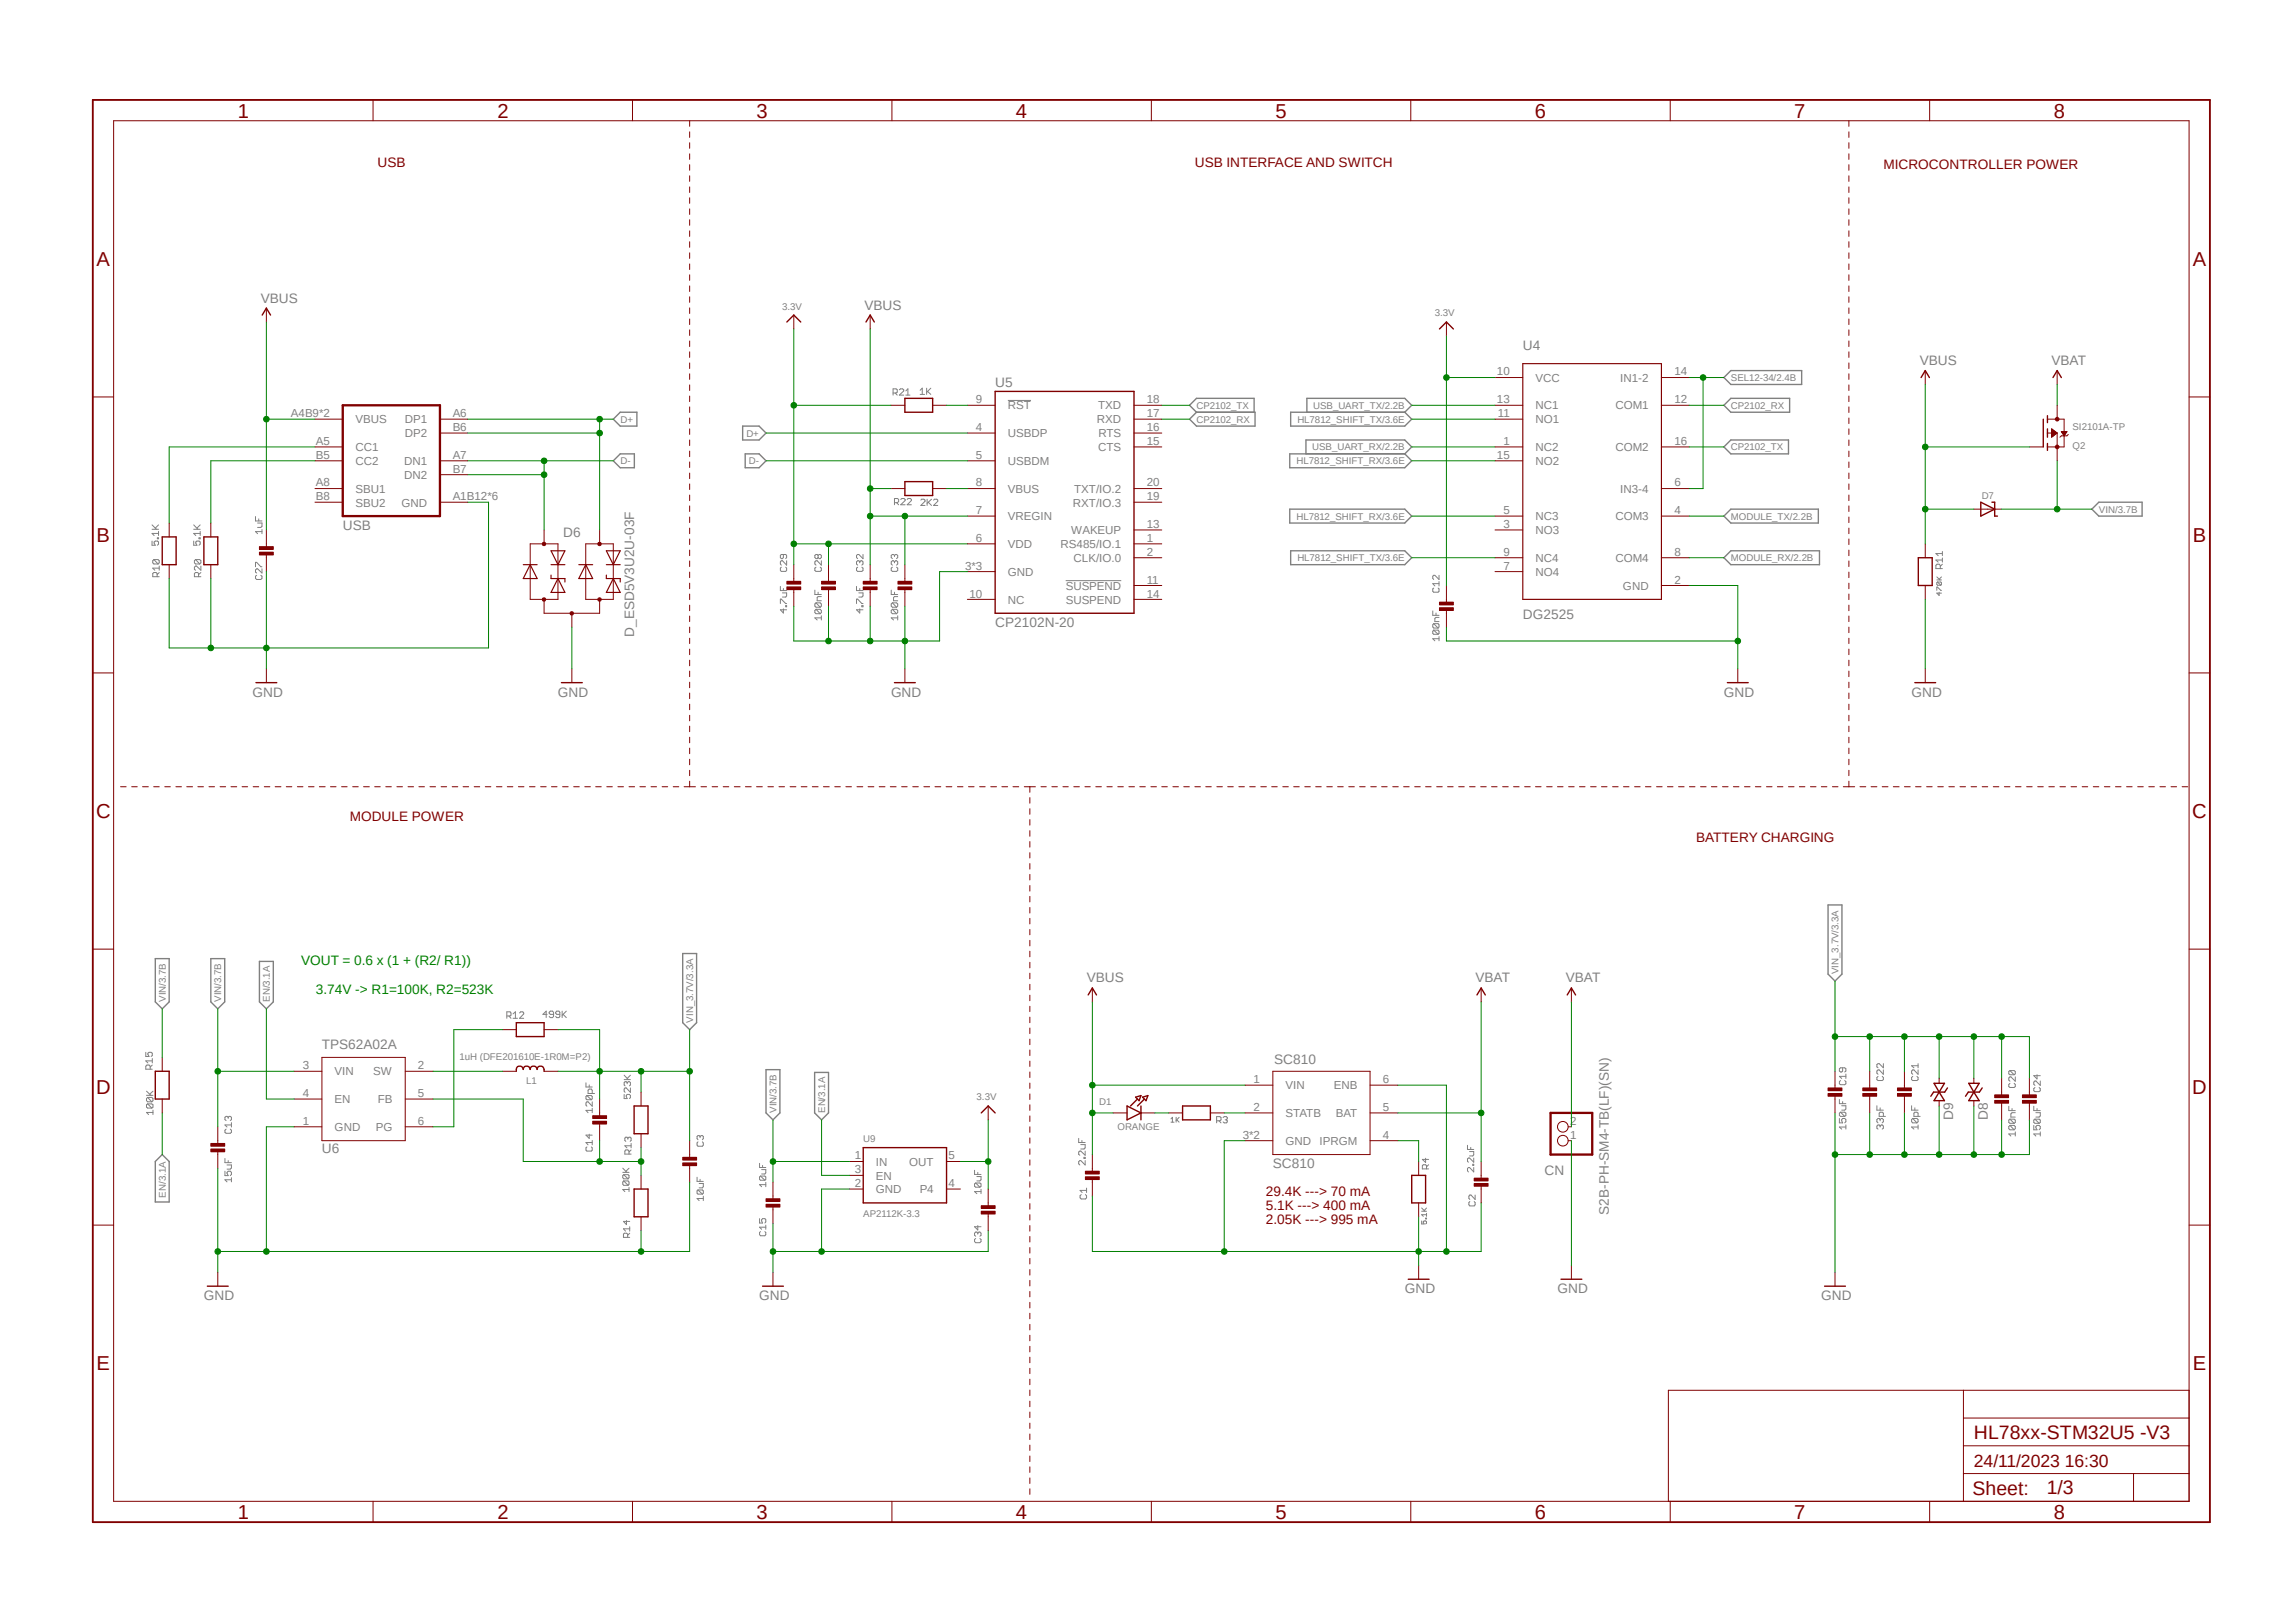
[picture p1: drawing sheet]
<svg xmlns="http://www.w3.org/2000/svg" width="420mm" height="297mm" viewBox="0 0 420 297" stroke-linecap="round" stroke-linejoin="round" font-family="sans-serif">
<defs><g id="words">
<g font-size="3.7" fill="#800000">
<text x="43.5" y="21.5">1</text>
<text x="91" y="21.5">2</text>
<text x="138.4" y="21.5">3</text>
<text x="185.8" y="21.5">4</text>
<text x="233.3" y="21.5">5</text>
<text x="280.8" y="21.5">6</text>
<text x="328.2" y="21.5">7</text>
<text x="375.7" y="21.5">8</text>
<text x="17.7" y="48.7">A</text>
<text x="401.1" y="48.7">A</text>
<text x="17.7" y="99.2">B</text>
<text x="401.1" y="99.2">B</text>
<text x="17.6" y="149.7">C</text>
<text x="401" y="149.7">C</text>
<text x="17.6" y="200.3">D</text>
<text x="401" y="200.3">D</text>
<text x="17.7" y="250.8">E</text>
<text x="401.1" y="250.8">E</text>
<text x="43.5" y="278">1</text>
<text x="91" y="278">2</text>
<text x="138.4" y="278">3</text>
<text x="185.8" y="278">4</text>
<text x="233.3" y="278">5</text>
<text x="280.8" y="278">6</text>
<text x="328.2" y="278">7</text>
<text x="375.7" y="278">8</text>
</g>
<g font-size="3.6" fill="#800000">
<text x="361.1" y="263.3">HL78xx-STM32U5 -V3</text>
<text x="360.8" y="273.6">Sheet:</text>
<text x="374.4" y="273.5">1/3</text>
</g>
<text font-size="3.2" fill="#800000" x="361.1" y="268.4">24/11/2023 16:30</text>
<g font-size="2.5" fill="#800000">
<text x="69" y="30.6">USB</text>
<text x="218.6" y="30.6">USB INTERFACE AND SWITCH</text>
<text x="344.6" y="31">MICROCONTROLLER POWER</text>
<text x="64" y="150.3">MODULE POWER</text>
<text x="310.3" y="154.1">BATTERY CHARGING</text>
<text x="231.6" y="221.4">5.1K ---&gt; 400 mA</text>
<text x="231.6" y="218.9">29.4K ---&gt; 70 mA</text>
<text x="231.6" y="223.9">2.05K ---&gt; 995 mA</text>
</g>
<g font-size="2.5" fill="#808080">
<text x="47.7" y="55.4">VBUS</text>
<text x="158.2" y="56.6">VBUS</text>
<text x="278.6" y="64">U4</text>
<text x="182" y="70.9">U5</text>
<text x="351.2" y="66.8">VBUS</text>
<text x="375.3" y="66.8">VBAT</text>
<text x="62.7" y="97">USB</text>
<text x="103" y="98.3">D6</text>
<text x="278.6" y="113.2">DG2525</text>
<text x="116" y="116.6" transform="rotate(-90 116 116.6)">D_ESD5V3U2U-03F</text>
<text x="182" y="114.8">CP2102N-20</text>
<text x="46.2" y="127.5">GND</text>
<text x="102.1" y="127.5">GND</text>
<text x="163" y="127.5">GND</text>
<text x="315.3" y="127.5">GND</text>
<text x="349.6" y="127.5">GND</text>
<text x="198.8" y="179.8">VBUS</text>
<text x="269.9" y="179.8">VBAT</text>
<text x="286.4" y="179.8">VBAT</text>
<text x="58.9" y="192">TPS62A02A</text>
<text x="233.1" y="194.8">SC810</text>
<text x="357.3" y="204.9" transform="rotate(-90 357.3 204.9)">D9</text>
<text x="363.6" y="204.9" transform="rotate(-90 363.6 204.9)">D8</text>
<text x="58.9" y="211">U6</text>
<text x="232.8" y="213.8">SC810</text>
<text x="282.5" y="215">CN</text>
<text x="294.3" y="222.3" transform="rotate(-90 294.3 222.3)">S2B-PH-SM4-TB(LF)(SN)</text>
<text x="37.3" y="237.9">GND</text>
<text x="138.9" y="237.9">GND</text>
<text x="257" y="236.6">GND</text>
<text x="284.9" y="236.6">GND</text>
<text x="333.1" y="237.9">GND</text>
</g>
<g font-size="2.5" fill="#008000">
<text x="55.1" y="176.6">VOUT = 0.6 x (1 + (R2/ R1))</text>
<text x="57.8" y="182">3.74V -&gt; R1=100K, R2=523K</text>
</g>
<g font-size="2.1" fill="#808080">
<text x="273.8" y="68.7">10</text>
<text x="280.9" y="69.8">VCC</text>
<text x="296.4" y="69.8">IN1-2</text>
<text x="306.3" y="68.7">14</text>
<text x="53.2" y="76.3">A4B9*2</text>
<text x="65" y="77.5">VBUS</text>
<text x="74" y="77.5">DP1</text>
<text x="82.8" y="76.3">A6</text>
<text x="178.5" y="73.8">9</text>
<text x="184.4" y="74.9">RST</text>
<text x="200.7" y="77.5">RXD</text>
<text x="200.9" y="74.9">TXD</text>
<text x="209.8" y="76.3">17</text>
<text x="209.8" y="73.8">18</text>
<text x="273.8" y="73.8">13</text>
<text x="274" y="76.3">11</text>
<text x="280.9" y="74.9">NC1</text>
<text x="280.9" y="77.5">NO1</text>
<text x="295.5" y="74.9">COM1</text>
<text x="306.3" y="73.8">12</text>
<text x="57.8" y="83.9">B5</text>
<text x="57.8" y="81.4">A5</text>
<text x="65" y="82.5">CC1</text>
<text x="74" y="80">DP2</text>
<text x="82.8" y="78.9">B6</text>
<text x="82.8" y="83.9">A7</text>
<text x="178.5" y="83.9">5</text>
<text x="178.5" y="78.9">4</text>
<text x="184.4" y="80">USBDP</text>
<text x="200.9" y="82.5">CTS</text>
<text x="200.9" y="80">RTS</text>
<text x="209.8" y="81.4">15</text>
<text x="209.8" y="78.9">16</text>
<text x="273.8" y="83.9">15</text>
<text x="275" y="81.4">1</text>
<text x="280.9" y="82.5">NC2</text>
<text x="295.5" y="82.5">COM2</text>
<text x="306.3" y="81.4">16</text>
<text x="57.8" y="89">A8</text>
<text x="65" y="85.1">CC2</text>
<text x="73.9" y="87.6">DN2</text>
<text x="73.9" y="85.1">DN1</text>
<text x="82.8" y="86.5">B7</text>
<text x="178.5" y="89">8</text>
<text x="184.4" y="85.1">USBDM</text>
<text x="209.8" y="89">20</text>
<text x="280.9" y="85.1">NO2</text>
<text x="306.3" y="89">6</text>
<text x="57.8" y="91.6">B8</text>
<text x="65" y="92.7">SBU2</text>
<text x="65" y="90.2">SBU1</text>
<text x="73.4" y="92.7">GND</text>
<text x="82.8" y="91.6">A1B12*6</text>
<text x="178.5" y="94.1">7</text>
<text x="184.4" y="90.2">VBUS</text>
<text x="184.4" y="95.2">VREGIN</text>
<text x="196.3" y="92.7">RXT/IO.3</text>
<text x="196.5" y="90.2">TXT/IO.2</text>
<text x="209.8" y="91.6">19</text>
<text x="275" y="94.1">5</text>
<text x="280.9" y="95.2">NC3</text>
<text x="295.5" y="95.2">COM3</text>
<text x="296.4" y="90.2">IN3-4</text>
<text x="306.3" y="94.1">4</text>
<text x="178.5" y="99.2">6</text>
<text x="184.4" y="100.3">VDD</text>
<text x="194" y="100.3">RS485/IO.1</text>
<text x="196" y="97.7">WAKEUP</text>
<text x="209.8" y="99.2">1</text>
<text x="209.8" y="101.7">2</text>
<text x="209.8" y="96.6">13</text>
<text x="275" y="101.7">9</text>
<text x="275" y="96.6">3</text>
<text x="280.9" y="97.7">NO3</text>
<text x="306.3" y="101.7">8</text>
<text x="176.5" y="104.3">3*3</text>
<text x="184.4" y="105.4">GND</text>
<text x="194.9" y="107.9">SUSPEND</text>
<text x="196.4" y="102.8">CLK/IO.0</text>
<text x="209.8" y="106.8">11</text>
<text x="275" y="104.3">7</text>
<text x="280.9" y="102.8">NC4</text>
<text x="280.9" y="105.4">NO4</text>
<text x="295.5" y="102.8">COM4</text>
<text x="296.9" y="107.9">GND</text>
<text x="306.3" y="106.8">2</text>
<text x="177.3" y="109.3">10</text>
<text x="184.4" y="110.4">NC</text>
<text x="194.9" y="110.4">SUSPEND</text>
<text x="209.8" y="109.3">14</text>
<text x="55.4" y="195.7">3</text>
<text x="61.2" y="196.8">VIN</text>
<text x="68.3" y="196.8">SW</text>
<text x="76.5" y="195.7">2</text>
<text x="55.4" y="200.7">4</text>
<text x="61.2" y="201.9">EN</text>
<text x="69.1" y="201.9">FB</text>
<text x="76.5" y="200.7">5</text>
<text x="229.3" y="203.3">2</text>
<text x="229.3" y="198.2">1</text>
<text x="235.2" y="199.3">VIN</text>
<text x="244" y="199.3">ENB</text>
<text x="252.9" y="203.3">5</text>
<text x="252.9" y="198.2">6</text>
<text x="55.4" y="205.8">1</text>
<text x="61.2" y="207">GND</text>
<text x="68.7" y="207">PG</text>
<text x="76.5" y="205.8">6</text>
<text x="227.3" y="208.4">3*2</text>
<text x="235.2" y="209.5">GND</text>
<text x="235.2" y="204.4">STATB</text>
<text x="241.4" y="209.5">IPRGM</text>
<text x="244.3" y="204.4">BAT</text>
<text x="252.9" y="208.4">4</text>
<text x="287.2" y="208.4">1</text>
<text x="287.2" y="205.8">2</text>
<text x="156.4" y="212.2">1</text>
<text x="156.4" y="214.7">3</text>
<text x="160.2" y="213.3">IN</text>
<text x="160.2" y="215.9">EN</text>
<text x="166.3" y="213.3">OUT</text>
<text x="173.5" y="212.2">5</text>
<text x="156.4" y="217.3">2</text>
<text x="160.2" y="218.4">GND</text>
<text x="168.2" y="218.4">P4</text>
<text x="173.5" y="217.3">4</text>
</g>
<g font-size="1.8" fill="#808080">
<text x="143.1" y="56.6">3.3V</text>
<text x="262.5" y="57.9">3.3V</text>
<text x="316.6" y="69.7">SEL12-34/2.4B</text>
<text x="113.5" y="77.3">D+</text>
<text x="218.9" y="74.8">CP2102_TX</text>
<text x="218.9" y="77.3">CP2102_RX</text>
<text x="237.3" y="77.3">HL7812_SHIFT_TX/3.6E</text>
<text x="240.2" y="74.8">USB_UART_TX/2.2B</text>
<text x="316.6" y="74.8">CP2102_RX</text>
<text x="136.5" y="79.9">D+</text>
<text x="240" y="82.4">USB_UART_RX/2.2B</text>
<text x="316.6" y="82.4">CP2102_TX</text>
<text x="379.1" y="78.6">SI2101A-TP</text>
<text x="379.1" y="82.2">Q2</text>
<text x="113.5" y="85">D-</text>
<text x="137" y="85">D-</text>
<text x="237.2" y="85">HL7812_SHIFT_RX/3.6E</text>
<text x="237.2" y="95.1">HL7812_SHIFT_RX/3.6E</text>
<text x="316.6" y="95.1">MODULE_TX/2.2B</text>
<text x="362.5" y="91.3">D7</text>
<text x="383.9" y="93.9">VIN/3.7B</text>
<text x="237.3" y="102.7">HL7812_SHIFT_TX/3.6E</text>
<text x="316.6" y="102.7">MODULE_RX/2.2B</text>
<text x="336.3" y="178.3" transform="rotate(-90 336.3 178.3)">VIN_3.7V/3.3A</text>
<text x="30.3" y="183.3" transform="rotate(-90 30.3 183.3)">VIN/3.7B</text>
<text x="40.5" y="183.3" transform="rotate(-90 40.5 183.3)">VIN/3.7B</text>
<text x="49.4" y="183.3" transform="rotate(-90 49.4 183.3)">EN/3.1A</text>
<text x="126.8" y="187.2" transform="rotate(-90 126.8 187.2)">VIN_3.7V/3.3A</text>
<text x="84" y="194">1uH (DFE201610E-1R0M=P2)</text>
<text x="96.2" y="198.3">L1</text>
<text x="142" y="203.7" transform="rotate(-90 142 203.7)">VIN/3.7B</text>
<text x="150.9" y="203.7" transform="rotate(-90 150.9 203.7)">EN/3.1A</text>
<text x="178.6" y="201.4">3.3V</text>
<text x="201.1" y="202.3">D1</text>
<text x="157.9" y="209">U9</text>
<text x="204.4" y="206.7">ORANGE</text>
<text x="30.3" y="219.2" transform="rotate(-90 30.3 219.2)">EN/3.1A</text>
<text x="157.9" y="222.7">AP2112K-3.3</text>
</g>
</g></defs>
<path d="M16.5 17.9l388.1 261.2M404.6 17.9l-388.1 261.2" fill="none" stroke="#fff" stroke-width=".18"/>
<g fill="none" stroke="#808080" stroke-width=".18">
<path d="M163.4 71.9h.5l.2-.1v-.5l-.2-.1h-.5v1.1M163.7 71.9l.4 .4M164.5 71.3l.2-.1h.4l.2 .1v.2l-.8 .8h.8M165.7 72.3h.8M165.7 71.5l.4-.3v1.1M168.3 71.4l.4-.4v1.2M168.3 72.2h.8M169.5 71v1.2M169.7 71.6l.6 .6M170.3 71l-.8 .8M184.4 73.3h4.2M27.8 99v.8h.6l-.2-.6 .2-.2h.4l.2 .2v.4l-.2 .2"/>
<path d="M27.8 96.9h1.2M27.8 96.1l.8 .8M28.8 98.4h.2v.2h-.2zM29 97.2v.8M29 97.6h-1.2l.4 .4M29 96.1l-.6 .5M35.4 99v.8h.6l-.2-.4v-.2l.2-.2h.4l.2 .2v.4l-.2 .2M35.4 96.9h1.2M35.4 96.1l.8 .8M36.4 98.4h.2v.2h-.2zM36.6 97.6h-1.2l.4 .4M36.6 97.2v.8"/>
<path d="M36.6 96.1l-.6 .5M46.7 94.5v.8h1.2M47.1 95.7h.8v.6l-.2 .2h-.6M47.3 95v.3M47.9 97.3h-1.2l.4 .4M47.9 96.9v.8M163.6 92h.6l.2-.2v-.4l-.2-.2h-.6v1.2M164 92l.4 .4M164.8 91.4l.2-.2h.4l.2 .2v.2l-.8 .8h.8M165.9 91.4l.2-.2h.4l.2 .2v.2l-.8 .8h.8M168.4 91.5l.2-.1h.4l.2 .1v.2l-.8 .8h.8M169.6 91.4v1.1"/>
<path d="M169.8 91.9l.6 .6M170.4 91.4l-.8 .7M170.8 91.5l.1-.1h.5l.1 .1v.2l-.7 .8h.7M28.2 102.4l-.3 .2v.4l.3 .2h.7M28.2 102.4h.7l.2 .2v.4l-.2 .2M28.2 102.4l.7 .8M28.7 105.5v-.6l-.2-.1h-.3l-.3 .1v.6h1.2M29.1 104.8l-.4 .4M29.1 104h-1.2l.4 .4M29.1 103.6v.8M35.8 102.4l-.2 .2v.4l.2 .2h.7M35.8 102.4h.7l.2 .2v.4l-.2 .2"/>
<path d="M35.8 102.4l.7 .8M36.3 105.5v-.6l-.1-.1h-.4l-.2 .1v.6h1.1M36.7 103.6v.8l-.8-.8-.3 .2v.4l.2 .2M36.7 104.8l-.4 .4M46.7 103.7v-.8h.2l.8 .8h.2M46.9 105.3l-.2 .2v.3l.2 .2h.8l.2-.2v-.3l-.2-.2M47.9 104.1v.8l-.8-.8-.4 .2v.4l.2 .2M142.7 107.3v.8h1.2M142.7 110.4v-.8h.2l.8 .8h.2M142.9 103.8l-.2 .2v.4l.2 .2h.8l.2-.2v-.4l-.2-.2M143.1 108.5h.8v.6l-.2 .2h-.6M143.3 111.4v.8l-.6-.6h1.2"/>
<path d="M143.3 101.5v.5l-.2 .2h-.2l-.2-.2v-.4l.2-.1h.8l.2 .1v.4l-.2 .2M143.3 107.7v.4M143.7 110.8h.2v.2h-.2zM143.9 102.6v.8l-.8-.8h-.2l-.2 .2v.4l.2 .2M149.1 108v.8h1.1M149.3 103.8l-.2 .2v.4l.2 .2h.7l.2-.2v-.4l-.2-.2M149.3 110.3h.7l.2 .2v.4l-.2 .2M149.3 111.5h.7l.2 .2v.4l-.2 .2M149.3 111.5l-.2 .2v.4l.2 .2h.7M149.3 110.3l-.2 .2v.4l.2 .2h.7M149.3 111.5l.7 .8M149.3 110.3l.7 .8"/>
<path d="M149.6 101.6l.3-.1 .3 .1v.4l-.2 .2-.4-.2M149.6 101.6l-.1-.1-.4 .1v.4l.2 .2h.2l.1-.2M149.6 101.6v.4M149.6 108.4v.4M150.2 113.1h-1.1l.4 .4M150.2 102.6v.8l-.7-.8h-.2l-.2 .2v.4l.2 .2M150.2 112.7v.8M150.2 109.2h-.6l-.1 .1v.6h.7M156.7 110.4v-.8h.2l.7 .8h.3M156.7 107.3v.8h1.2M156.9 103.8l-.2 .2v.4l.2 .2h.7l.3-.2v-.4l-.3-.2M157.1 108.5h.8v.6l-.3 .2h-.5"/>
<path d="M157.3 111.4v.8l-.6-.6h1.2M157.3 102.8v.2M157.3 107.7v.4M157.3 102.8l.2-.2 .4 .2v.4l-.3 .2M157.3 102.8l-.2-.2h-.2l-.2 .2v.4l.2 .2M157.6 110.8h.3v.2h-.3zM157.9 101.5v.7l-.8-.7-.4 .1v.4l.2 .2M163 108v.8h1.2M163.2 111.5l-.2 .2v.4l.2 .2h.8M163.2 111.5h.8l.2 .2v.4l-.2 .2M163.2 110.3l-.2 .2v.4l.2 .2h.8M163.2 110.3h.8l.2 .2v.4l-.2 .2"/>
<path d="M163.2 103.8l-.2 .2v.4l.2 .2h.8l.2-.2v-.4l-.2-.2M163.2 111.5l.8 .8M163.2 110.3l.8 .8M163.6 101.6l.2-.1 .4 .1v.4l-.2 .2M163.6 102.8l.2-.2 .4 .2v.4l-.2 .2M163.6 101.6l-.2-.1-.4 .1v.4l.2 .2M163.6 102.8l-.2-.2h-.2l-.2 .2v.4l.2 .2M163.6 101.6v.3M163.6 102.8v.2M163.6 108.4v.4M164.2 113.1h-1.2l.4 .4M164.2 109.2h-.6l-.2 .1v.6h.8"/>
<path d="M164.2 112.7v.8M194.9 106.3h10.2M262.1 111.8v.8h1.1M262.3 107.6l-.2 .2v.4l.2 .2h.8l.1-.2v-.4l-.1-.2M262.3 114.1h.8l.1 .2v.4l-.1 .2M262.3 115.3h.8l.1 .2v.4l-.1 .2M262.3 115.3l-.2 .2v.4l.2 .2h.8M262.3 114.1l-.2 .2v.4l.2 .2h.8M262.3 115.3l.8 .8M262.3 114.1l.8 .8M262.7 112.2v.4M263.2 116.9h-1.1l.4 .4"/>
<path d="M263.2 105.3v.7l-.7-.7-.4 .2v.3l.2 .2M263.2 106.4v.8M263.2 116.5v.8M263.2 113h-.5l-.2 .2v.5h.7M263.2 106.8h-1.1l.4 .4M354.3 108v-.6l.8 .6M354.3 106.1h.8M354.3 105.6l.6 .5M354.4 106.5l-.1 .1 .1 .5h.6M354.4 106.5h.6l.1 .1-.1 .5M354.4 106.5l.6 .6M354.7 108.4v.6l-.4-.5h.8"/>
<path d="M354.9 104.1v-.6l-.2-.2h-.4l-.2 .2v.6h1.2M355.1 105.6l-.4 .4M355.3 103.3l-.4 .3M355.3 102.5h-1.2l.4 .4M355.3 100.9v.8M355.3 102.1v.8M355.3 101.3h-1.2l.4 .4M26.7 192.6v.7h.6l-.2-.3v-.3l.2-.1h.3l.3 .1v.5l-.3 .1M26.8 199.7l.8 .7M27.5 195.7v-.6l-.2-.2h-.4l-.2 .2v.6h1.2M27.9 194.9l-.4 .4M27.9 194.1h-1.2l.4 .4"/>
<path d="M27.9 193.7v.8M28 199.7l-.6 .5M92.7 185.9h.6l.2-.1v-.4l-.2-.2h-.6v1.2M93.1 185.9l.4 .5M93.9 185.5l.4-.3v1.2M93.9 186.4h.8M95 185.4l.2-.2h.4l.2 .2v.1l-.8 .9h.8M100.1 185.6h-.8l.6-.6v1.2M101.3 185.6h-.6l-.2-.2 .2-.4h.3l.3 .3v.7l-.3 .2h-.3l-.2-.2M102.4 185.6h-.5l-.3-.2 .3-.4h.3l.2 .3v.7l-.2 .2h-.3l-.3-.2M102.8 185v1.2M103 185.6l.6 .6"/>
<path d="M103.6 185l-.8 .8M107.2 198.2v.7h1.1M107.8 198.5v.4M114.2 197.6h1.1M114.2 196.8l.7 .8M114.7 198.1l-.1-.1-.4 .1v.4l.1 .2M114.7 198.1l.2-.1 .4 .1v.4l-.2 .2M114.7 198.1v.2M115.3 199.1v.8l-.7-.8h-.3l-.1 .2v.4l.1 .2M115.3 196.8l-.6 .6M336.7 197.7l-.2 .3v.3l.2 .2h.7l.3-.2v-.3l-.3-.3M337.1 195.4v.6l-.2 .2-.4-.2v-.4l.2-.2h.7l.3 .2v.4l-.3 .2"/>
<path d="M337.7 196.6v.8M337.7 197h-1.2l.4 .4M343.5 197l-.2 .2v.4l.2 .1h.8l.2-.1v-.4l-.2-.2M344.5 194.6v.8l-.8-.8-.4 .2v.4l.2 .2M344.5 195.8v.8l-.8-.8h-.2l-.2 .2v.4l.2 .2M349.9 197l-.2 .2v.4l.2 .1h.7l.3-.1v-.4l-.3-.2M350.9 194.6v.8M350.9 195.8v.8l-.8-.8h-.2l-.2 .2v.4l.2 .2M350.9 195h-1.2l.4 .4M367.7 195.9h.7l.2 .2v.4l-.2 .2M367.7 198.2l-.2 .3v.3l.2 .2h.7l.2-.2v-.3l-.2-.3M367.7 195.9l-.2 .2v.4l.2 .2h.7"/>
<path d="M367.7 195.9l.7 .8M368.6 197.1v.8l-.8-.8-.3 .2v.4l.2 .2M372.2 199l-.2 .2v.4l.2 .2h.8l.2-.2v-.4l-.2-.2M372.6 196.7v.7l-.6-.6h1.2M373.2 197.8v.8l-.8-.8-.4 .2v.4l.2 .2M26.8 200.4h1.2M27 200.8l-.2 .2v.4l.2 .2h.8M27 200.8h.8l.2 .2v.4l-.2 .2M27 202h.8l.2 .2v.4l-.2 .2M27 202l-.2 .2v.4l.2 .2h.8M27 202l.8 .8M27 200.8l.8 .8"/>
<path d="M28 203.6h-1.2l.4 .4M28 203.2v.8M41.1 214.3v.8h.6l-.2-.4 .2-.4h.4l.2 .2v.4l-.2 .2M41.1 212v.8h1.2M41.4 206.6l-.3 .2v.4l.3 .2h.7l.2-.2v-.4l-.2-.2M41.5 213.2h.8v.5l-.2 .3h-.6M41.7 204.5l.2-.2 .4 .2v.4l-.2 .2M41.7 204.5l-.2-.2-.4 .2v.4l.3 .2M41.7 204.5v.2M41.7 212.4v.4M42.3 215.9h-1.2l.4 .4M42.3 205.4v.8"/>
<path d="M42.3 215.5v.8M42.3 205.9h-1.2l.4 .3M107.4 209.9l-.2 .2v.4l.2 .2h.8l.1-.2v-.4l-.1-.2M107.4 200.5h.8l.1 .2v.4l-.1 .2M107.4 200.5l-.2 .2v.4l.2 .2h.8M107.4 200.5l.8 .8M107.8 207.6v.7l-.6-.6h1.1M108.3 209.1h-1.1l.4 .4M108.3 203.2h-1.1l.4 .4M108.3 200.1v-.6l-.1-.2h-.4l-.2 .2v.6h1.2M108.3 201.6v.8l-.7-.8h-.2l-.2 .2v.4l.2 .2M108.3 202.8v.8"/>
<path d="M108.3 208.7v.8M113.9 214.5h1.2M113.9 213.8l.8 .7M114.1 216.1h.8l.2 .2v.4l-.2 .2M114.1 215h.8l.2 .1v.4l-.2 .2M114.1 216.1l-.2 .2v.4l.2 .2h.8M114.1 215l-.2 .1v.4l.2 .2h.8M114.1 216.1l.8 .8M114.1 215l.8 .7M114.2 200.3v.7h.5l-.1-.3 .1-.4h.4l.2 .2v.4l-.2 .1M114.9 208.3v.2M114.9 208.3l-.2-.2-.4 .2v.4l.2 .2"/>
<path d="M114.9 208.3l.2-.2 .3 .2v.4l-.1 .2M115.1 217.7h-1.2l.4 .4M115.1 211.2v-.5l-.2-.3h-.4l-.2 .3v.5h1.1M115.1 217.3v.8M115.1 213.8l-.6 .6M115.4 210.4l-.3 .4M115.4 209.7h-1.1l.4 .4M115.4 209.3v.8M127.5 215.4v.8h1.2M127.7 209l-.2 .2v.3l.2 .3h.8l.2-.3v-.3l-.2-.2M127.7 217.8h.8l.2 .1v.5l-.2 .1M127.7 217.8l-.2 .1v.5l.2 .1h.8"/>
<path d="M127.7 217.8l.8 .7M127.9 216.6h.8v.6l-.2 .2h-.6M128.1 208l.2-.2 .4 .2v.4l-.2 .2M128.1 208l-.2-.2-.4 .2v.4l.2 .2M128.1 208v.2M128.1 215.8v.4M128.7 219.3h-1.2l.4 .4M128.7 218.9v.8M138.9 212.9v.8h1.2M139.1 215.2h.8l.2 .2v.4l-.2 .2M139.1 215.2l-.2 .2v.4l.2 .2h.8M139.1 215.2l.8 .8"/>
<path d="M139.3 214h.8v.6l-.2 .2h-.6M139.5 213.3v.4M140.1 216.8h-1.2l.4 .4M140.1 216.4v.8M178.3 214.2v.7h1.2M178.5 216.5h.7l.3 .2v.4l-.3 .2M178.5 216.5l-.2 .2v.4l.2 .2h.7M178.5 216.5l.7 .8M178.7 215.3h.8v.6l-.3 .2h-.5M178.9 214.5v.4M179.5 218.1h-1.2l.4 .3M179.5 217.6v.8"/>
<path d="M197.3 208.3v.8h1.2M197.7 209.5h.8v.6l-.2 .2h-.6M197.8 218.6l-.2 .2v.4l.2 .2h.7l.3-.2v-.4l-.3-.2M197.9 208.7v.4M198.3 211.8h.2v.2h-.2zM198.5 210.7v.7l-.8-.7-.4 .1v.4l.2 .2M198.5 212.4v.8l-.8-.8-.4 .2v.4l.2 .2M198.8 217.4v.8M198.8 217.8h-1.2l.4 .4M214.2 204.8l.3-.3v.9M214.2 205.4h.6M215.1 204.5v.9"/>
<path d="M215.3 204.9l.4 .5M215.7 204.5l-.6 .6M222.5 205.1h.6l.3-.2v-.4l-.3-.2h-.6v1.2M223 205.1l.4 .4M223.7 204.5l.2-.2h.4l.2 .2-.2 .4M224.1 204.9h.2M224.3 204.9l.2 .2-.2 .4h-.4l-.2-.2M260.8 212v.7l-.6-.5h1.1M260.9 213.9v-.6l-.1-.2h-.5l-.1 .2v.6h1.1M261.3 213.1l-.4 .4M268.4 209.6v.8h1.2M268.8 210.7h.8v.6l-.2 .2h-.6"/>
<path d="M268.9 219.9l-.2 .2v.4l.2 .2h.8l.1-.2v-.4l-.1-.2M269 210v.4M269.4 213.1h.2v.2h-.2zM269.6 211.9v.8l-.8-.8-.4 .2v.4l.2 .2M269.6 213.7v.8l-.8-.8h-.2l-.2 .2v.3l.2 .3M269.8 218.7v.8l-.7-.8h-.2l-.2 .2v.4l.2 .2M336.5 204.7v.8h.6l-.2-.4 .2-.4h.3l.3 .2v.4l-.3 .2M336.5 201.2v.8h1.2M336.7 203.5l-.2 .2v.4l.2 .2h.7M336.7 203.5h.7l.3 .2v.4l-.3 .2M336.7 203.5l.7 .8M336.9 202.4h.8v.5l-.3 .3h-.5"/>
<path d="M337.1 201.6v.4M337.7 206.2h-1.2l.4 .4M337.7 205.9v.7M343.3 202.4v.8h1.2M343.9 206.1l-.2-.2h-.2l-.2 .2v.4l.2 .1M343.9 204.9l-.2-.2h-.2l-.2 .2v.4l.2 .2M343.9 206.1l.2-.2 .4 .2v.4l-.2 .1M343.9 202.7v.5M343.9 204.9v.2M343.9 206.1v.1M343.9 204.9l.2-.2 .4 .2v.4l-.2 .2M344.5 204.3v-.6l-.2-.2h-.4l-.2 .2v.6h1.2"/>
<path d="M349.7 202.4v.8h1.2M349.9 204.7h.7l.3 .2v.4l-.3 .2M349.9 204.7l-.2 .2v.4l.2 .2h.7M349.9 204.7l.7 .8M350.3 202.7v.5M350.9 204.3v-.6l-.3-.2h-.3l-.2 .2v.6h1.1M350.9 206.2h-1.2l.4 .4M350.9 205.9v.7M367.5 202.4v.8h1.1M367.7 206l-.2 .2v.3l.2 .3h.7M367.7 206h.7l.2 .2v.3l-.2 .3M367.7 204.8l-.2 .2v.4l.2 .2h.7"/>
<path d="M367.7 204.8h.7l.2 .2v.4l-.2 .2M367.7 206l.7 .8M367.7 204.8l.7 .8M368 202.9v.3M368.6 207.5h-1.1l.3 .4M368.6 203.6h-.6l-.2 .2v.6h.8M368.6 207.1v.8M372 206v.8h.6l-.2-.4v-.2l.2-.2h.4l.2 .2v.3l-.2 .3M372 202.4v.8h1.2M372.2 204.8h.8l.2 .2v.4l-.2 .2M372.2 204.8l-.2 .2v.4l.2 .2h.8M372.2 204.8l.8 .8"/>
<path d="M372.4 203.6h.8v.6l-.2 .2h-.6M372.6 202.9v.3M373.2 207.5h-1.2l.4 .4M373.2 207.1v.8M114.6 223.4v.7l-.6-.6h1.2M114.8 226.4v-.6l-.2-.1h-.4l-.2 .1v.6h1.2M115.2 225.7l-.4 .4M115.2 224.9h-1.2l.4 .4M115.2 224.5v.8M138.9 223v.8h.6l-.2-.4 .2-.4h.4l.2 .2v.4l-.2 .2M139.1 225.4l-.2 .2v.3l.2 .2h.8l.2-.2v-.3l-.2-.2M140.1 224.2v.8"/>
<path d="M140.1 224.6h-1.2l.4 .4M178.5 226.7l-.2 .1v.4l.2 .2h.7l.3-.2v-.4l-.3-.1M178.9 225.7l.2-.2 .4 .2v.4l-.3 .1M178.9 225.7l-.2-.2h-.2l-.2 .2v.4l.2 .1M178.9 224.3v.8l-.6-.6h1.2M178.9 225.7v.1M260.1 223.4v.6h.4l-.2-.3 .2-.3 .4 .2v.3l-.1 .1M260.1 221.7h.8M260.1 221.1l.5 .6M260.8 222.9h.1v.2h-.1zM260.9 222v.6M260.9 222.3h-.8l.2 .3"/>
<path d="M260.9 221.1l-.4 .4"/>
</g>
<g fill="none" stroke="#808080" stroke-width=".25">
<path d="M113.5 75.4h3v2.6h-3l-1.3-1.3zM135.8 78h3.1l1.2 1.2-1.2 1.3h-3.1zM218.9 75.4h10.7v2.6h-10.7l-1.3-1.3zM218.9 75.4l-1.3-1.2 1.3-1.3h10.5v2.5M236.1 75.4h20.9l1.2 1.3-1.2 1.3h-20.9zM239.1 75.4v-2.5h17.9l1.2 1.3-1.2 1.2M315.3 74.2l1.3-1.3h10.8v2.5h-10.8zM315.3 69.1l1.3-1.3h13v2.6h-13zM112.2 84.3l1.3-1.2h2.5v2.5h-2.5zM136.3 83.1h2.6l1.2 1.2-1.2 1.3h-2.6zM235.9 83.1h21.1l1.2 1.2-1.2 1.3h-21.1zM235.9 93.2h21.1l1.2 1.2-1.2 1.3h-21.1z"/>
<path d="M238.9 83.1v-2.6h18.1l1.2 1.3-1.2 1.3M315.3 81.8l1.3-1.3h10.6v2.6h-10.6zM315.3 94.4l1.3-1.2h16v2.5h-16zM382.7 93.2l1.2-1.3h7.9v2.5h-7.9zM236.1 100.8h20.9l1.2 1.3-1.2 1.2h-20.9zM315.3 102.1l1.3-1.3h16.2v2.5h-16.2zM28.4 175.4h2.5v7.9l-1.2 1.3-1.3-1.3zM38.6 175.4h2.5v7.9l-1.3 1.3-1.2-1.3zM47.5 175.9h2.5v7.4l-1.3 1.3-1.2-1.3zM124.9 174.5h2.5v12.7l-1.2 1.2-1.3-1.2zM334.4 165.6h2.5v12.7l-1.2 1.2-1.3-1.2zM140.1 195.7h2.6v8l-1.3 1.2-1.3-1.2z"/>
<path d="M149 196.3h2.6v7.4l-1.3 1.2-1.3-1.2zM28.4 212.6l1.3-1.3 1.2 1.3v7.4h-2.5z"/>
</g>
<g fill="none" stroke="#800000" stroke-width=".18">
<path d="M126.2 22.1v1M126.2 24.1v1M126.2 26.1v1M126.2 28.2v1M126.2 30.1v1.1M126.2 32.2v1M126.2 34.2v1M126.2 36.2v1M126.2 38.2v1M338.2 22.1v1M338.2 24.1v1M338.2 26.1v1"/>
<path d="M338.2 28.2v1M338.2 30.1v1.1M338.2 32.2v1M338.2 34.2v1M338.2 36.2v1M338.2 38.2v1M126.2 40.2v1M126.2 42.2v1.1M126.2 44.2v1.1M126.2 46.3v1M126.2 48.3v1M126.2 50.3v1"/>
<path d="M126.2 52.3v1M126.2 54.3v1M126.2 56.3v1.1M126.2 58.4v1M338.2 40.2v1M338.2 42.2v1.1M338.2 44.2v1.1M338.2 46.3v1M338.2 48.3v1M338.2 50.3v1M338.2 52.3v1M338.2 54.3v1"/>
<path d="M338.2 56.3v1.1M338.2 58.4v1M126.2 60.4v1M126.2 62.4v1M126.2 64.4v1M126.2 66.4v1M126.2 68.4v1M126.2 70.4v1.1M126.2 72.5v1M126.2 74.5v1M126.2 76.5v1M126.2 78.5v1"/>
<path d="M338.2 60.4v1M338.2 62.4v1M338.2 64.4v1M338.2 66.4v1M338.2 68.4v1M338.2 70.4v1.1M338.2 72.5v1M338.2 74.5v1M338.2 76.5v1M338.2 78.5v1M126.2 80.5v1M126.2 82.5v1.1"/>
<path d="M126.2 84.5v1.1M126.2 86.6v1M126.2 88.6v1M126.2 90.6v1M126.2 92.6v1M126.2 94.6v1M126.2 96.6v1.1M126.2 98.6v1.1M338.2 80.5v1M338.2 82.5v1.1M338.2 84.5v1.1M338.2 86.6v1"/>
<path d="M338.2 88.6v1M338.2 90.6v1M338.2 92.6v1M338.2 94.6v1M338.2 96.6v1.1M338.2 98.6v1.1M126.2 100.7v1M126.2 102.7v1M126.2 104.7v1M126.2 106.7v1M126.2 108.7v1M126.2 110.7v1.1"/>
<path d="M126.2 112.7v1M126.2 114.8v1M126.2 116.8v1M126.2 118.8v1M338.2 100.7v1M338.2 102.7v1M338.2 104.7v1M338.2 106.7v1M338.2 108.7v1M338.2 110.7v1.1M338.2 112.7v1M338.2 114.8v1"/>
<path d="M338.2 116.8v1M338.2 118.8v1M126.2 120.8v1M126.2 122.8v1M126.2 124.8v1.1M126.2 126.8v1M126.2 128.9v1M126.2 130.9v1M126.2 132.9v1M126.2 134.9v1M126.2 136.9v1M126.2 138.9v1.1"/>
<path d="M338.2 120.8v1M338.2 122.8v1M338.2 124.8v1.1M338.2 126.8v1M338.2 128.9v1M338.2 130.9v1M338.2 132.9v1M338.2 134.9v1M338.2 136.9v1M338.2 138.9v1.1M22.1 144h1M24.1 144h1"/>
<path d="M26.1 144h1M28.1 144h1M30.1 144h1.1M32.2 144h1M34.2 144h1M36.2 144h1M38.2 144h1M40.3 144h1M42.2 144h1.1M44.3 144h1M46.3 144h1M48.3 144h1.1"/>
<path d="M50.3 144h1.1M52.4 144h1M54.4 144h1M56.4 144h1M58.4 144h1.1M60.5 144h1M62.5 144h1M64.5 144h1M66.5 144h1.1M68.5 144h1.1M70.6 144h1M72.6 144h1"/>
<path d="M74.6 144h1M76.6 144h1M78.7 144h1M80.7 144h1M82.7 144h1M84.7 144h1M86.7 144h1.1M88.8 144h1M90.8 144h1M92.8 144h1M94.8 144h1M96.9 144h1"/>
<path d="M98.9 144h1M100.9 144h1M102.9 144h1M104.9 144h1.1M107 144h1M109 144h1M111 144h1M113 144h1M115.1 144h1M117.1 144h1M119.1 144h1M121.1 144h1"/>
<path d="M123.1 144h1.1M125.1 144h2.1M126.2 141v.9M126.2 143v1M128.2 144h1M130.3 144h1M132.3 144h1M134.3 144h1.1M136.4 144h1M138.4 144h1M140.5 144h1M142.5 144h1"/>
<path d="M144.5 144h1.1M146.6 144h1M148.6 144h1M150.6 144h1.1M152.7 144h1M154.7 144h1M156.8 144h1M158.8 144h1.1M160.8 144h1.1M162.9 144h1M164.9 144h1M167 144h1"/>
<path d="M169 144h1.1M171 144h1.1M173.1 144h1M175.1 144h1M177.2 144h1M179.2 144h1M181.2 144h1.1M183.3 144h1M185.3 144h1.1M187.4 144h2M188.4 144v1M188.4 146v1"/>
<path d="M188.4 148v1M188.4 150v1M188.4 152v1M188.4 154v1M188.4 156v1M188.4 158v1M190.4 144h1M192.4 144h1M194.4 144h1M196.4 144h1M198.5 144h.9M200.4 144h1.1"/>
<path d="M202.5 144h1M204.5 144h1M206.5 144h1M208.5 144h1M210.5 144h1M212.5 144h1M214.5 144h1.1M216.5 144h1.1M218.6 144h1M220.6 144h1M222.6 144h1M224.6 144h1"/>
<path d="M226.6 144h1M228.6 144h1M230.6 144h1M232.6 144h1M234.7 144h1M236.6 144h1.1M238.7 144h1M240.7 144h1M242.7 144h1M244.7 144h1M246.7 144h1M248.7 144h1"/>
<path d="M250.7 144h1.1M252.7 144h1M254.8 144h1M256.8 144h1M258.8 144h1M260.8 144h1M262.8 144h1M264.8 144h1M266.8 144h1M268.8 144h1M270.8 144h1.1M272.8 144h1.1"/>
<path d="M274.9 144h1M276.9 144h1M278.9 144h1M280.9 144h1M282.9 144h1M284.9 144h1M286.9 144h1.1M288.9 144h1M291 144h1M292.9 144h1.1M295 144h1M297 144h1"/>
<path d="M299 144h1M301 144h1M303 144h1M305 144h1M307 144h1.1M309 144h1M311.1 144h1M313.1 144h1M315.1 144h1M317.1 144h1M319.1 144h1M321.1 144h1"/>
<path d="M323.1 144h1M325.1 144h1M327.2 144h1M329.1 144h1.1M331.2 144h1M333.2 144h1M335.2 144h1M337.2 144h2.1M338.2 141v.9M338.2 143v1M340.2 144h1.1M342.3 144h1"/>
<path d="M344.3 144h1.1M346.3 144h1.1M348.4 144h1M350.4 144h1M352.4 144h1M354.5 144h1M356.5 144h1M358.5 144h1M360.6 144h1M362.6 144h1M364.6 144h1M366.6 144h1.1"/>
<path d="M368.7 144h1M370.7 144h1M372.7 144h1.1M374.8 144h1M376.8 144h1M378.8 144h1.1M380.9 144h1M382.9 144h1M384.9 144h1.1M387 144h1M389 144h1M391 144h1"/>
<path d="M393.1 144h1M395.1 144h1M397.1 144h1M399.2 144h1M188.4 160v1M188.4 162.1v1M188.4 164v1.1M188.4 166.1v1M188.4 168.1v1M188.4 170.1v1M188.4 172.1v1M188.4 174.1v1"/>
<path d="M188.4 176.1v1M188.4 178.1v1M188.4 180.1v1M188.4 182.1v1M188.4 184.1v1M188.4 186.1v1.1M188.4 188.1v1M188.4 190.2v1M188.4 192.2v1M188.4 194.2v1M188.4 196.2v1M188.4 198.2v1"/>
<path d="M227.8 198.6h5M232.8 196h17.8v15.3h-17.8zM250.6 198.6h5.1M188.4 200.2v1M188.4 202.2v1M188.4 204.2v1M188.4 206.2v1M188.4 208.2v1M188.4 210.2v1M188.4 212.3v.9M188.4 214.2v1.1M188.4 216.2v1.1"/>
<path d="M188.4 218.3v1M199.8 213.8v.8M199.8 215.6v.7M227.8 208.7h5M227.8 203.7h5M250.6 208.7h5.1M250.6 203.7h5.1M286.9 208.7h.5M286.9 206.2h.5M188.4 220.3v1M188.4 222.3v1M188.4 224.3v1"/>
<path d="M188.4 226.3v1M188.4 228.3v1M188.4 230.3v1M188.4 232.3v1M188.4 234.3v1M188.4 236.3v1M188.4 238.3v1.1M287.4 231.6v2.5M188.4 240.3v1M188.4 242.4v1M188.4 244.3v1.1M188.4 246.4v1"/>
<path d="M188.4 248.4v1M188.4 250.4v1M188.4 252.4v1M188.4 254.4v1M188.4 256.4v1M188.4 258.4v1M188.4 260.4v1M188.4 262.4v1M188.4 264.5v.9M188.4 266.4v1.1M188.4 268.4v1.1M188.4 270.5v1"/>
<path d="M188.4 272.5v1"/>
<circle cx="285.9" cy="208.7" r=".98"/>
<circle cx="285.9" cy="206.2" r=".98"/>
</g>
<path d="M283.6 203.7h7.7v7.6h-7.7z" fill="none" stroke="#800000" stroke-width=".42"/>
<path d="M285.5 234.1h3.8" fill="none" stroke="#800000" stroke-width=".25"/>
<path d="M198.5 214.3h2.6v.5h-2.6z" fill-rule="evenodd" fill="#800000"/>
<path d="M198.5 214.3h2.6v.5h-2.6z" fill="none" stroke="#800000" stroke-width=".18"/>
<path d="M198.5 215.3h2.6v.6h-2.6z" fill-rule="evenodd" fill="#800000"/>
<path d="M198.5 215.3h2.6v.6h-2.6zM199.8 211.3v2.5M199.8 216.3v2.6M270.9 215.1v.8M270.9 216.8v.8" fill="none" stroke="#800000" stroke-width=".18"/>
<path d="M269.7 215.6h2.5v.5h-2.5z" fill-rule="evenodd" fill="#800000"/>
<path d="M269.7 215.6h2.5v.5h-2.5z" fill="none" stroke="#800000" stroke-width=".18"/>
<path d="M269.7 216.6h2.5v.5h-2.5z" fill-rule="evenodd" fill="#800000"/>
<g fill="none" stroke="#800000" stroke-width=".18">
<path d="M99.5 97v2.5M107.1 99.5v10.2M109.7 97v2.5M112.2 99.5v10.2M104.6 112.2v2.6M48.7 122.4v2.5M213.8 203.7h2.5M221.4 203.7h2.5M259.5 212.6v2.5M269.7 216.6h2.5v.5h-2.5zM270.9 212.6v2.5M270.9 217.6v2.5"/>
<path d="M259.5 220.1v2.6"/>
</g>
<path d="M46.8 124.9h3.8M216.3 202.4h5.1v2.5h-5.1zM258.2 215.1h2.6v5h-2.6z" fill="none" stroke="#800000" stroke-width=".25"/>
<path d="M105.9 103.3h2.5M107.1 103.3l1.3 2.6h-2.5zM110.9 100.8h2.6l-1.3 2.5zM110.9 105.2v.7h2.6v.6M110.9 103.3h2.6M112.2 105.9l1.3 2.5h-2.6z" fill="none" stroke="#800000" stroke-width=".21"/>
<path d="M109.4 99.3h.5v.5h-.5z" fill-rule="evenodd" fill="#800000"/>
<path d="M109.4 99.3h.5v.5h-.5z" fill="none" stroke="#800000" stroke-width=".18"/>
<path d="M109.4 109.5h.5v.4h-.5z" fill-rule="evenodd" fill="#800000"/>
<path d="M97 99.5v10.2M102.1 99.5v10.2M107.1 99.5h5.1M107.1 109.7h5.1M109.4 109.5h.5v.4h-.5zM109.7 109.7v2.5" fill="none" stroke="#800000" stroke-width=".18"/>
<path d="M95.7 103.3h2.6M97 103.3l1.3 2.6h-2.6zM100.8 100.8h2.5l-1.2 2.5zM100.8 105.2v.7h2.5v.6M100.8 103.3h2.5M102.1 105.9l1.2 2.5h-2.5z" fill="none" stroke="#800000" stroke-width=".21"/>
<path d="M99.3 99.3h.4v.5h-.4z" fill-rule="evenodd" fill="#800000"/>
<path d="M99.3 99.3h.4v.5h-.4z" fill="none" stroke="#800000" stroke-width=".18"/>
<path d="M99.3 109.5h.4v.4h-.4z" fill-rule="evenodd" fill="#800000"/>
<path d="M97 99.5h5.1M97 109.7h5.1M99.3 109.5h.4v.4h-.4zM99.5 109.7v2.5h10.2" fill="none" stroke="#800000" stroke-width=".18"/>
<path d="M104.4 112h.4v.5h-.4z" fill-rule="evenodd" fill="#800000"/>
<g fill="none" stroke="#800000" stroke-width=".18">
<path d="M57.6 76.7h5.1M80.5 76.7h5.1M80.5 79.2h5.1M30.9 95.7v2.6M38.6 95.7v2.6M48.7 99.5v.8M57.6 84.3h5.1M57.6 91.9h5.1M57.6 81.8h5.1M57.6 89.4h5.1M80.5 84.3h5.1M80.5 86.9h5.1"/>
<path d="M80.5 91.9h5.1M30.9 103.3v2.6M38.6 103.3v2.6M48.7 101.3v.8M104.4 112h.4v.5h-.4zM104.6 122.4v2.5"/>
</g>
<path d="M29.7 98.3h2.5v5h-2.5zM37.3 98.3h2.5v5h-2.5zM102.7 124.9h3.8" fill="none" stroke="#800000" stroke-width=".25"/>
<path d="M62.7 74.2h17.8v20.2h-17.8z" fill="none" stroke="#800000" stroke-width=".42"/>
<path d="M47.5 100h2.5v.5h-2.5z" fill-rule="evenodd" fill="#800000"/>
<path d="M47.5 100h2.5v.5h-2.5z" fill="none" stroke="#800000" stroke-width=".18"/>
<path d="M47.5 101h2.5v.6h-2.5z" fill-rule="evenodd" fill="#800000"/>
<g fill="none" stroke="#800000" stroke-width=".18">
<path d="M48.7 56.4v2.5M48.7 97v2.5M47.5 101h2.5v.6h-2.5zM48.7 102.1v2.5M199.8 180.8v2.5M141.4 218.9v.7M155.4 212.6h2.5M155.4 215.1h2.5M155.4 217.6h2.5M173.1 212.6h2.6M173.1 217.6h2.6M180.8 202.4v2.5"/>
<path d="M203.6 203.7h2.6M208.7 203.7h2.5M141.4 220.6v.8"/>
</g>
<path d="M48 57.7l.7-1.3 .8 1.3M199.1 182.1l.7-1.3 .8 1.3M157.9 210h15.2v10.1h-15.2zM179.5 203.7l1.3-1.3 1.2 1.3M206.2 202.4l2.5 1.3-2.5 1.2zM207.7 200.8l1-.3-.3 .9zM208.1 201.1l-1.3 1.3M208.7 202.4v2.5M209 200.8l1-.3-.4 .9zM209.3 201.1l-1.2 1.3" fill="none" stroke="#800000" stroke-width=".25"/>
<path d="M140.1 219.4h2.6v.5h-2.6z" fill-rule="evenodd" fill="#800000"/>
<path d="M140.1 219.4h2.6v.5h-2.6z" fill="none" stroke="#800000" stroke-width=".18"/>
<path d="M140.1 220.4h2.6v.5h-2.6z" fill-rule="evenodd" fill="#800000"/>
<path d="M141.4 216.3v2.6M140.1 220.4h2.6v.5h-2.6zM141.4 221.4v2.5M180.8 220.1v.8M180.8 221.9v.8" fill="none" stroke="#800000" stroke-width=".18"/>
<path d="M179.5 220.6h2.5v.5h-2.5z" fill-rule="evenodd" fill="#800000"/>
<path d="M179.5 220.6h2.5v.5h-2.5z" fill="none" stroke="#800000" stroke-width=".18"/>
<path d="M179.5 221.7h2.5v.5h-2.5z" fill-rule="evenodd" fill="#800000"/>
<g fill="none" stroke="#800000" stroke-width=".18">
<path d="M361.1 93.2h5M53.8 196h5.1M58.9 193.5h15.2v15.2h-15.2zM74.1 196h5.1M270.9 180.8v2.5M287.4 180.8v2.5M39.8 208.7v.8M39.8 210.5v.8M53.8 201.1h5.1M53.8 206.2h5.1M74.1 201.1h5.1M74.1 206.2h5.1"/>
<path d="M180.8 217.6v2.5M141.4 232.8v2.6M179.5 221.7h2.5v.5h-2.5zM180.8 222.7v2.5M259.5 231.6v2.5"/>
</g>
<path d="M362.3 91.9l2.6 1.3-2.6 1.2zM364.4 91.9h.5v2.5h.5M270.2 182.1l.7-1.3 .8 1.3M286.7 182.1l.7-1.3 .8 1.3M139.5 235.4h3.8M257.6 234.1h3.8" fill="none" stroke="#800000" stroke-width=".25"/>
<path d="M38.6 210.3h2.5v.5h-2.5z" fill-rule="evenodd" fill="#800000"/>
<path d="M38.6 210.3h2.5v.5h-2.5z" fill="none" stroke="#800000" stroke-width=".18"/>
<path d="M38.6 209.3h2.5v.5h-2.5z" fill-rule="evenodd" fill="#800000"/>
<path d="M38.6 209.3h2.5v.5h-2.5zM39.8 206.2v2.5M39.8 211.3v2.5M109.7 203.7v.7M109.7 205.4v.8M39.8 232.8v2.6" fill="none" stroke="#800000" stroke-width=".18"/>
<path d="M37.9 235.4h3.8" fill="none" stroke="#800000" stroke-width=".25"/>
<path d="M108.4 204.2h2.6v.5h-2.6z" fill-rule="evenodd" fill="#800000"/>
<path d="M108.4 204.2h2.6v.5h-2.6z" fill="none" stroke="#800000" stroke-width=".18"/>
<path d="M108.4 205.2h2.6v.5h-2.6z" fill-rule="evenodd" fill="#800000"/>
<path d="M108.4 205.2h2.6v.5h-2.6zM109.7 201.1v2.6M109.7 206.2v2.5M117.3 215.1v2.5M126.2 211.3v.7M126.2 213.1v.7M117.3 222.7v2.5" fill="none" stroke="#800000" stroke-width=".18"/>
<path d="M116 217.6h2.5v5.1h-2.5z" fill="none" stroke="#800000" stroke-width=".25"/>
<path d="M124.9 212.8h2.5v.5h-2.5z" fill-rule="evenodd" fill="#800000"/>
<path d="M124.9 212.8h2.5v.5h-2.5z" fill="none" stroke="#800000" stroke-width=".18"/>
<path d="M124.9 211.8h2.5v.5h-2.5z" fill-rule="evenodd" fill="#800000"/>
<path d="M352.2 67.8v2.6M374.5 79.2h1.8v2.6M374.5 76.7h3.1v5.1h-3.1M376.3 67.8v2.6M378.3 79.5l-.2 .3h-1l-.3 .2M91.9 188.4h2.5M91.9 196h2.5M99.5 188.4h2.6M99.5 196h2.6M124.9 211.8h2.5v.5h-2.5zM126.2 208.7v2.6M126.2 213.8v2.5" fill="none" stroke="#800000" stroke-width=".18"/>
<path d="M351.4 69.1l.8-1.3 .7 1.3M373.8 76.7v5.1M374.5 76.1v1.2M374.5 78.5v1.5M375.5 69.1l.8-1.3 .8 1.3M374.5 81.2v1.2M94.4 196a.67 .67 0 0 1 .5-.9 .67 .67 0 0 1 .8 .6 .64 .64 0 0 1 .7-.6 .64 .64 0 0 1 .6 .6 .64 .64 0 0 1 .6-.6 .64 .64 0 0 1 .7 .6 .67 .67 0 0 1 .8-.6 .67 .67 0 0 1 .4 .9M94.4 187.2h5.1v2.5h-5.1z" fill="none" stroke="#800000" stroke-width=".25"/>
<circle cx="376.3" cy="81.8" r=".33" fill="#800000"/>
<circle cx="376.3" cy="81.8" r=".33" fill="none" stroke="#800000" stroke-width=".18"/>
<circle cx="376.3" cy="76.7" r=".33" fill="#800000"/>
<g fill="none" stroke="#800000" stroke-width=".18">
<path d="M375.3 79h.7M375.3 79.7h.4M375.3 79.6h.5M375.3 79.5h.6M375.3 79.4h.7M375.3 79.3h.9M375.3 79.2h1M375.3 79.2h.9M375.3 79.1h.8M375.3 78.5l1 .7-1 .8zM375.3 80h.1M375.3 79.9h.2"/>
<path d="M375.3 79.8h.3M375.3 78.9h.6M375.3 78.8h.5M375.3 78.7h.3M375.3 78.6h.2M375.3 78.5h.1M376.3 74.2v2.5M377.1 79h1l-.5 .8zM377.1 79.1h.9M377.2 79.2h.8M377.2 79.2h.7M377.3 79.3h.5"/>
<path d="M377.4 79.4h.4M377.4 79.5h.3M377.5 79.6h.2M377.5 79.7h.1M352.2 99.5v2.6M371.2 81.8h2.6M376.3 81.8v2.5M352.2 107.1v2.6M352.2 122.4v2.5M342 198.6v.7M342 200.4v.7"/>
<circle cx="376.3" cy="76.7" r=".33"/>
</g>
<path d="M350.9 102.1h2.5v5h-2.5zM350.3 124.9h3.8" fill="none" stroke="#800000" stroke-width=".25"/>
<path d="M340.7 200.1h2.6v.5h-2.6z" fill-rule="evenodd" fill="#800000"/>
<path d="M340.7 200.1h2.6v.5h-2.6z" fill="none" stroke="#800000" stroke-width=".18"/>
<path d="M340.7 199.1h2.6v.5h-2.6z" fill-rule="evenodd" fill="#800000"/>
<path d="M335.7 198.6v.7M340.7 199.1h2.6v.5h-2.6zM342 196v2.6M361.1 197.3v.9M335.7 200.4v.7M342 201.1v2.6M361.1 201.4v1M335.7 232.8v2.6" fill="none" stroke="#800000" stroke-width=".18"/>
<path d="M360.1 198.2h1.9l-.9 1.7zM361.1 199.9l.9 1.5h-1.9zM362.6 199.1l-.5 .8h-2.1l-.5 .7M333.8 235.4h3.8" fill="none" stroke="#800000" stroke-width=".25"/>
<path d="M334.4 200.1h2.5v.5h-2.5z" fill-rule="evenodd" fill="#800000"/>
<path d="M334.4 200.1h2.5v.5h-2.5z" fill="none" stroke="#800000" stroke-width=".18"/>
<path d="M334.4 199.1h2.5v.5h-2.5z" fill-rule="evenodd" fill="#800000"/>
<path d="M334.4 199.1h2.5v.5h-2.5zM335.7 196v2.6M371.2 199.9v.7M335.7 201.1v2.6M371.2 201.6v.8" fill="none" stroke="#800000" stroke-width=".18"/>
<path d="M370 201.4h2.5v.5h-2.5z" fill-rule="evenodd" fill="#800000"/>
<path d="M370 201.4h2.5v.5h-2.5z" fill="none" stroke="#800000" stroke-width=".18"/>
<path d="M370 200.4h2.5v.5h-2.5z" fill-rule="evenodd" fill="#800000"/>
<path d="M145.2 105.9v.7M145.2 107.7v.7M165.5 122.4v2.5M371.2 197.3v2.6M370 200.4h2.5v.5h-2.5zM371.2 202.4v2.5" fill="none" stroke="#800000" stroke-width=".18"/>
<path d="M163.6 124.9h3.8" fill="none" stroke="#800000" stroke-width=".25"/>
<path d="M143.9 107.4h2.6v.5h-2.6z" fill-rule="evenodd" fill="#800000"/>
<path d="M143.9 107.4h2.6v.5h-2.6z" fill="none" stroke="#800000" stroke-width=".18"/>
<path d="M143.9 106.4h2.6v.5h-2.6z" fill-rule="evenodd" fill="#800000"/>
<path d="M143.9 106.4h2.6v.5h-2.6zM145.2 103.3v2.6M145.2 108.4v2.6M151.6 105.9v.7M151.6 107.7v.7" fill="none" stroke="#800000" stroke-width=".18"/>
<path d="M150.3 107.4h2.5v.5h-2.5z" fill-rule="evenodd" fill="#800000"/>
<path d="M150.3 107.4h2.5v.5h-2.5z" fill="none" stroke="#800000" stroke-width=".18"/>
<path d="M150.3 106.4h2.5v.5h-2.5z" fill-rule="evenodd" fill="#800000"/>
<path d="M150.3 106.4h2.5v.5h-2.5zM151.6 103.3v2.6M151.6 108.4v2.6M159.2 105.9v.7M159.2 107.7v.7" fill="none" stroke="#800000" stroke-width=".18"/>
<path d="M157.9 107.4h2.5v.5h-2.5z" fill-rule="evenodd" fill="#800000"/>
<path d="M157.9 107.4h2.5v.5h-2.5z" fill="none" stroke="#800000" stroke-width=".18"/>
<path d="M157.9 106.4h2.5v.5h-2.5z" fill-rule="evenodd" fill="#800000"/>
<path d="M157.9 106.4h2.5v.5h-2.5zM159.2 103.3v2.6M159.2 108.4v2.6M165.5 105.9v.7M165.5 107.7v.7" fill="none" stroke="#800000" stroke-width=".18"/>
<path d="M164.3 107.4h2.5v.5h-2.5z" fill-rule="evenodd" fill="#800000"/>
<path d="M164.3 107.4h2.5v.5h-2.5z" fill="none" stroke="#800000" stroke-width=".18"/>
<path d="M164.3 106.4h2.5v.5h-2.5z" fill-rule="evenodd" fill="#800000"/>
<g fill="none" stroke="#800000" stroke-width=".18">
<path d="M159.2 57.7v2.5M264.6 58.9v2.6M163 74.2h2.5M170.6 74.2h2.5M177 74.2h5M177 79.2h5M207.4 74.2h5.1M207.4 79.2h5.1M207.4 76.7h5.1M273.5 74.2h5.1M273.5 76.7h5.1M273.5 69.1h5.1"/>
<path d="M303.9 74.2h5.1M303.9 69.1h5.1M163 89.4h2.5M170.6 89.4h2.5M177 89.4h5M177 99.5h5M177 84.3h5M177 94.4h5M207.4 89.4h5.1M207.4 81.8h5.1M207.4 99.5h5.1M207.4 91.9h5.1"/>
<path d="M207.4 97h5.1M273.5 81.8h5.1M273.5 84.3h5.1M273.5 94.4h5.1M273.5 97h5.1M303.9 89.4h5.1M303.9 81.8h5.1M303.9 94.4h5.1M164.3 106.4h2.5v.5h-2.5zM165.5 103.3v2.6M165.5 108.4v2.6M177 104.6h5"/>
<path d="M177 109.7h5M207.4 107.1h5.1M207.4 109.7h5.1M207.4 102.1h5.1M264.6 109.7v.7M264.6 111.5v.7M273.5 104.6h5.1M273.5 102.1h5.1M303.9 107.1h5.1M303.9 102.1h5.1M317.9 122.4v2.5"/>
</g>
<path d="M158.4 58.9l.8-1.2 .7 1.2M165.5 72.9h5.1v2.5h-5.1zM182 71.6h25.4v40.6h-25.4zM263.3 60.2l1.3-1.3 1.3 1.3M165.5 88.1h5.1v2.6h-5.1zM316 124.9h3.8" fill="none" stroke="#800000" stroke-width=".25"/>
<path d="M278.6 66.5h25.3v43.2h-25.3z" fill="none" stroke="#800000" stroke-width=".21"/>
<path d="M263.3 111.2h2.6v.5h-2.6z" fill-rule="evenodd" fill="#800000"/>
<path d="M263.3 111.2h2.6v.5h-2.6z" fill="none" stroke="#800000" stroke-width=".18"/>
<path d="M263.3 110.2h2.6v.5h-2.6z" fill-rule="evenodd" fill="#800000"/>
<g fill="none" stroke="#800000" stroke-width=".18">
<path d="M68.2 18.3v3.8M115.7 18.3v3.8M163.2 18.3v3.8M210.6 18.3v3.8M258.1 18.3v3.8M305.5 18.3v3.8M353 18.3v3.8M20.8 22.1h379.6v252.6h-379.6zM145.2 57.7v2.5M17 72.6h3.8M400.4 72.6h3.8M263.3 110.2h2.6v.5h-2.6z"/>
<path d="M264.6 107.1v2.6M264.6 112.2v2.6M17 123.1h3.8M400.4 123.1h3.8M17 173.7h3.8M400.4 173.7h3.8M29.7 193.5v2.5M117.3 199.9v2.5M348.4 198.6v.7M29.7 201.1v2.6M117.3 207.5v2.5M348.4 200.4v.7"/>
<path d="M17 224.2h3.8M400.4 224.2h3.8M359.2 254.4v20.3M359.2 259.5h41.2M400.4 254.4h-95.2v20.3M68.2 274.7v3.9M115.7 274.7v3.9M163.2 274.7v3.9M210.6 274.7v3.9M258.1 274.7v3.9M305.5 274.7v3.9M353 274.7v3.9"/>
<path d="M359.2 269.7h41.2M359.2 264.6h41.2M390.3 269.7v5"/>
</g>
<path d="M17 18.3h387.2v260.3h-387.2z" fill="none" stroke="#800000" stroke-width=".34"/>
<path d="M143.9 58.9l1.3-1.2 1.3 1.2M28.4 196h2.5v5.1h-2.5zM116 202.4h2.5v5.1h-2.5z" fill="none" stroke="#800000" stroke-width=".25"/>
<path d="M347.1 200.1h2.5v.5h-2.5z" fill-rule="evenodd" fill="#800000"/>
<path d="M347.1 200.1h2.5v.5h-2.5z" fill="none" stroke="#800000" stroke-width=".18"/>
<path d="M347.1 199.1h2.5v.5h-2.5z" fill-rule="evenodd" fill="#800000"/>
<path d="M347.1 199.1h2.5v.5h-2.5zM348.4 196v2.6M354.7 197.3v.9M366.1 199.9v.7M348.4 201.1v2.6M354.7 201.4v1M366.1 201.6v.8" fill="none" stroke="#800000" stroke-width=".18"/>
<path d="M353.8 198.2h1.9l-1 1.7zM354.7 199.9l1 1.5h-1.9zM356.2 199.1l-.5 .8h-2l-.5 .7" fill="none" stroke="#800000" stroke-width=".25"/>
<path d="M364.9 201.4h2.5v.5h-2.5z" fill-rule="evenodd" fill="#800000"/>
<path d="M364.9 201.4h2.5v.5h-2.5z" fill="none" stroke="#800000" stroke-width=".18"/>
<path d="M364.9 200.4h2.5v.5h-2.5z" fill-rule="evenodd" fill="#800000"/>
<path d="M366.1 197.3v2.6M364.9 200.4h2.5v.5h-2.5zM366.1 202.4v2.5" fill="none" stroke="#800000" stroke-width=".18"/>
<path d="M227.8 208.7h-3.9v20.3h-24.1v-10.1M287.4 208.7v22.9" fill="none" stroke="#008000" stroke-width=".18"/>
<circle cx="223.9" cy="229" r=".51" fill="#008000"/>
<g fill="none" stroke="#008000" stroke-width=".18">
<path d="M259.5 222.7v6.3M270.9 220.1v8.9h-47"/>
<circle cx="223.9" cy="229" r=".51"/>
</g>
<circle cx="259.5" cy="229" r=".51" fill="#008000"/>
<g fill="none" stroke="#008000" stroke-width=".18">
<path d="M255.7 198.6h8.9v30.4M259.5 229v2.6"/>
<circle cx="259.5" cy="229" r=".51"/>
</g>
<circle cx="264.6" cy="229" r=".51" fill="#008000"/>
<g fill="none" stroke="#008000" stroke-width=".18">
<path d="M30.9 118.6h7.7M48.7 104.6v17.8M104.6 114.8v7.6"/>
<circle cx="264.6" cy="229" r=".51"/>
</g>
<circle cx="48.7" cy="118.6" r=".51" fill="#008000"/>
<g fill="none" stroke="#008000" stroke-width=".18">
<path d="M30.9 105.9v12.7M38.6 105.9v12.7h10.1"/>
<circle cx="48.7" cy="118.6" r=".51"/>
</g>
<circle cx="38.6" cy="118.6" r=".51" fill="#008000"/>
<g fill="none" stroke="#008000" stroke-width=".18">
<path d="M85.6 91.9h3.8v26.7h-40.7M155.4 217.6h-5.1v11.4h-8.9v-5.1"/>
<circle cx="38.6" cy="118.6" r=".51"/>
</g>
<circle cx="150.3" cy="229" r=".51" fill="#008000"/>
<g fill="none" stroke="#008000" stroke-width=".18">
<path d="M141.4 229v3.8M180.8 225.2v3.8h-30.5"/>
<circle cx="150.3" cy="229" r=".51"/>
</g>
<circle cx="141.4" cy="229" r=".51" fill="#008000"/>
<g fill="none" stroke="#008000" stroke-width=".18">
<path d="M39.8 213.8v19M53.8 206.2h-5.1v22.8h-8.9"/>
<circle cx="141.4" cy="229" r=".51"/>
</g>
<circle cx="39.8" cy="229" r=".51" fill="#008000"/>
<g fill="none" stroke="#008000" stroke-width=".18">
<path d="M117.3 225.2v3.8h-68.6"/>
<circle cx="39.8" cy="229" r=".51"/>
</g>
<circle cx="48.7" cy="229" r=".51" fill="#008000"/>
<g fill="none" stroke="#008000" stroke-width=".18">
<path d="M126.2 216.3v12.7h-8.9"/>
<circle cx="48.7" cy="229" r=".51"/>
</g>
<circle cx="117.3" cy="229" r=".51" fill="#008000"/>
<g fill="none" stroke="#008000" stroke-width=".18">
<path d="M352.2 109.7v12.7M342 203.7v7.6h6.4"/>
<circle cx="117.3" cy="229" r=".51"/>
</g>
<circle cx="342" cy="211.3" r=".51" fill="#008000"/>
<g fill="none" stroke="#008000" stroke-width=".18">
<path d="M342 211.3h-6.3v21.5M348.4 203.7v7.6M361.1 202.4v8.9h10.1v-6.4"/>
<circle cx="342" cy="211.3" r=".51"/>
</g>
<circle cx="361.1" cy="211.3" r=".51" fill="#008000"/>
<g fill="none" stroke="#008000" stroke-width=".18">
<path d="M348.4 211.3h6.3"/>
<circle cx="361.1" cy="211.3" r=".51"/>
</g>
<circle cx="348.4" cy="211.3" r=".51" fill="#008000"/>
<g fill="none" stroke="#008000" stroke-width=".18">
<path d="M335.7 203.7v7.6M354.7 211.3h6.4"/>
<circle cx="348.4" cy="211.3" r=".51"/>
</g>
<circle cx="335.7" cy="211.3" r=".51" fill="#008000"/>
<g fill="none" stroke="#008000" stroke-width=".18">
<path d="M354.7 202.4v8.9"/>
<circle cx="335.7" cy="211.3" r=".51"/>
</g>
<circle cx="354.7" cy="211.3" r=".51" fill="#008000"/>
<g fill="none" stroke="#008000" stroke-width=".18">
<path d="M366.1 204.9v6.4"/>
<circle cx="354.7" cy="211.3" r=".51"/>
</g>
<circle cx="366.1" cy="211.3" r=".51" fill="#008000"/>
<g fill="none" stroke="#008000" stroke-width=".18">
<path d="M165.5 111v11.4M165.5 117.3h6.4"/>
<circle cx="366.1" cy="211.3" r=".51"/>
</g>
<circle cx="165.5" cy="117.3" r=".51" fill="#008000"/>
<g fill="none" stroke="#008000" stroke-width=".18">
<path d="M145.2 111v6.3h20.3"/>
<circle cx="165.5" cy="117.3" r=".51"/>
</g>
<circle cx="151.5" cy="117.3" r=".51" fill="#008000"/>
<g fill="none" stroke="#008000" stroke-width=".18">
<path d="M151.6 111v6.3"/>
<circle cx="151.5" cy="117.3" r=".51"/>
</g>
<circle cx="159.2" cy="117.3" r=".51" fill="#008000"/>
<g fill="none" stroke="#008000" stroke-width=".18">
<path d="M159.2 111v6.3M177 104.6h-5.1v12.7M264.6 114.8v2.5h53.3M309 107.1h8.9v15.3"/>
<circle cx="159.2" cy="117.3" r=".51"/>
</g>
<circle cx="317.9" cy="117.3" r=".51" fill="#008000"/>
<g fill="none" stroke="#008000" stroke-width=".18">
<path d="M57.6 76.7h-8.9v20.3"/>
<circle cx="317.9" cy="117.3" r=".51"/>
</g>
<circle cx="48.7" cy="76.7" r=".51" fill="#008000"/>
<g fill="none" stroke="#008000" stroke-width=".18">
<path d="M48.7 58.9v17.8M227.8 198.6h-28v5.1"/>
<circle cx="48.7" cy="76.7" r=".51"/>
</g>
<circle cx="199.8" cy="198.6" r=".51" fill="#008000"/>
<g fill="none" stroke="#008000" stroke-width=".18">
<path d="M203.6 203.7h-3.8v7.6"/>
<circle cx="199.8" cy="198.6" r=".51"/>
</g>
<circle cx="199.8" cy="203.7" r=".51" fill="#008000"/>
<g fill="none" stroke="#008000" stroke-width=".18">
<path d="M352.2 70.4v29.1M352.2 93.2h8.9M199.8 183.3v15.3"/>
<circle cx="199.8" cy="203.7" r=".51"/>
</g>
<circle cx="352.2" cy="93.2" r=".51" fill="#008000"/>
<g fill="none" stroke="#008000" stroke-width=".18">
<path d="M352.2 81.8h19"/>
<circle cx="352.2" cy="93.2" r=".51"/>
</g>
<circle cx="352.2" cy="81.8" r=".51" fill="#008000"/>
<g fill="none" stroke="#008000" stroke-width=".18">
<path d="M159.2 89.4v5h6.3"/>
<circle cx="352.2" cy="81.8" r=".51"/>
</g>
<circle cx="159.2" cy="94.4" r=".51" fill="#008000"/>
<g fill="none" stroke="#008000" stroke-width=".18">
<path d="M159.2 94.4v8.9M159.2 89.4h3.8M165.5 94.4v8.9"/>
<circle cx="159.2" cy="94.4" r=".51"/>
</g>
<circle cx="159.2" cy="89.4" r=".51" fill="#008000"/>
<g fill="none" stroke="#008000" stroke-width=".18">
<path d="M159.2 60.2v29.2M165.5 94.4h11.5"/>
<circle cx="159.2" cy="89.4" r=".51"/>
</g>
<circle cx="165.5" cy="94.4" r=".51" fill="#008000"/>
<g fill="none" stroke="#008000" stroke-width=".18">
<path d="M255.7 203.7h15.2v8.9"/>
<circle cx="165.5" cy="94.4" r=".51"/>
</g>
<circle cx="270.9" cy="203.7" r=".51" fill="#008000"/>
<g fill="none" stroke="#008000" stroke-width=".18">
<path d="M376.3 70.4v3.8M57.6 81.8h-26.7v13.9M57.6 84.3h-19v11.4M270.9 183.3v20.4M287.4 183.3v22.9M175.7 212.6h5.1M180.8 204.9v12.7M211.2 203.7h2.6M223.9 203.7h3.9M255.7 208.7h3.8v3.9"/>
<circle cx="270.9" cy="203.7" r=".51"/>
</g>
<circle cx="180.8" cy="212.6" r=".51" fill="#008000"/>
<g fill="none" stroke="#008000" stroke-width=".18">
<path d="M264.6 69.1h8.9M264.6 61.5v45.6"/>
<circle cx="180.8" cy="212.6" r=".51"/>
</g>
<circle cx="264.6" cy="69.1" r=".51" fill="#008000"/>
<g fill="none" stroke="#008000" stroke-width=".18">
<path d="M145.2 99.5h6.4"/>
<circle cx="264.6" cy="69.1" r=".51"/>
</g>
<circle cx="151.5" cy="99.5" r=".51" fill="#008000"/>
<g fill="none" stroke="#008000" stroke-width=".18">
<path d="M145.2 60.2v14M145.2 99.5v3.8M151.6 99.5v3.8"/>
<circle cx="151.5" cy="99.5" r=".51"/>
</g>
<circle cx="145.2" cy="99.5" r=".51" fill="#008000"/>
<g fill="none" stroke="#008000" stroke-width=".18">
<path d="M163 74.2h-17.8v25.3"/>
<circle cx="145.2" cy="99.5" r=".51"/>
</g>
<circle cx="145.2" cy="74.2" r=".51" fill="#008000"/>
<g fill="none" stroke="#008000" stroke-width=".18">
<path d="M85.6 76.7h26.6M109.7 76.7v2.5h-24.1M151.6 99.5h25.4"/>
<circle cx="145.2" cy="74.2" r=".51"/>
</g>
<circle cx="109.7" cy="76.7" r=".51" fill="#008000"/>
<g fill="none" stroke="#008000" stroke-width=".18">
<path d="M109.7 79.2v17.8"/>
<circle cx="109.7" cy="76.7" r=".51"/>
</g>
<circle cx="109.7" cy="79.2" r=".51" fill="#008000"/>
<g fill="none" stroke="#008000" stroke-width=".18">
<path d="M140.1 79.2h36.9M85.6 84.3h26.6M99.5 84.3v2.6h-13.9"/>
<circle cx="109.7" cy="79.2" r=".51"/>
</g>
<circle cx="99.5" cy="84.3" r=".51" fill="#008000"/>
<g fill="none" stroke="#008000" stroke-width=".18">
<path d="M99.5 86.9v10.1"/>
<circle cx="99.5" cy="84.3" r=".51"/>
</g>
<circle cx="99.5" cy="86.9" r=".51" fill="#008000"/>
<g fill="none" stroke="#008000" stroke-width=".18">
<path d="M140.1 84.3h36.9M79.2 196h12.7M79.2 201.1h16.5v11.5h21.6M109.7 208.7v3.9M117.3 210v5.1"/>
<circle cx="99.5" cy="86.9" r=".51"/>
</g>
<circle cx="109.7" cy="212.6" r=".51" fill="#008000"/>
<circle cx="109.7" cy="212.6" r=".51" fill="none" stroke="#008000" stroke-width=".18"/>
<circle cx="117.3" cy="212.6" r=".51" fill="#008000"/>
<g fill="none" stroke="#008000" stroke-width=".18">
<path d="M91.9 188.4h-8.9v17.8h-3.8M141.4 204.9v11.4M141.4 212.6h14"/>
<circle cx="117.3" cy="212.6" r=".51"/>
</g>
<circle cx="141.4" cy="212.6" r=".51" fill="#008000"/>
<g fill="none" stroke="#008000" stroke-width=".18">
<path d="M366.1 93.2h16.6M376.3 84.3v8.9"/>
<circle cx="141.4" cy="212.6" r=".51"/>
</g>
<circle cx="376.3" cy="93.2" r=".51" fill="#008000"/>
<g fill="none" stroke="#008000" stroke-width=".18">
<path d="M39.8 196h14M39.8 184.6v21.6"/>
<circle cx="376.3" cy="93.2" r=".51"/>
</g>
<circle cx="39.8" cy="196" r=".51" fill="#008000"/>
<g fill="none" stroke="#008000" stroke-width=".18">
<path d="M173.1 74.2h3.9M309 69.1h6.3M311.5 69.1v20.3h-2.5M173.1 89.4h3.9M29.7 184.6v8.9"/>
<circle cx="39.8" cy="196" r=".51"/>
</g>
<circle cx="311.5" cy="69.1" r=".51" fill="#008000"/>
<g fill="none" stroke="#008000" stroke-width=".18">
<path d="M212.5 74.2h5.1M212.5 76.7h5.1M258.2 74.2h15.3M258.2 76.7h15.3M309 74.2h6.3M258.2 84.3h15.3M258.2 94.4h15.3M258.2 81.8h15.3M309 94.4h6.3M309 81.8h6.3M258.2 102.1h15.3M309 102.1h6.3"/>
<path d="M48.7 184.6v16.5h5.1M102.1 196h7.6v5.1M29.7 203.7v7.6M150.3 204.9v10.2h5.1"/>
<circle cx="311.5" cy="69.1" r=".51"/>
</g>
<circle cx="109.7" cy="196" r=".51" fill="#008000"/>
<g fill="none" stroke="#008000" stroke-width=".18">
<path d="M109.7 196h16.5v12.7M117.3 196v3.9"/>
<circle cx="109.7" cy="196" r=".51"/>
</g>
<circle cx="117.3" cy="196" r=".51" fill="#008000"/>
<g fill="none" stroke="#008000" stroke-width=".18">
<path d="M102.1 188.4h7.6v7.6M126.2 188.4v7.6"/>
<circle cx="117.3" cy="196" r=".51"/>
</g>
<circle cx="126.1" cy="196" r=".51" fill="#008000"/>
<g fill="none" stroke="#008000" stroke-width=".18">
<path d="M348.4 189.7h-6.4v6.3"/>
<circle cx="126.1" cy="196" r=".51"/>
</g>
<circle cx="342" cy="189.7" r=".51" fill="#008000"/>
<g fill="none" stroke="#008000" stroke-width=".18">
<path d="M342 189.7h-6.3v6.3M348.4 189.7v6.3M354.7 189.7h16.5v7.6M361.1 189.7v7.6"/>
<circle cx="342" cy="189.7" r=".51"/>
</g>
<circle cx="361.1" cy="189.7" r=".51" fill="#008000"/>
<circle cx="361.1" cy="189.7" r=".51" fill="none" stroke="#008000" stroke-width=".18"/>
<circle cx="348.4" cy="189.7" r=".51" fill="#008000"/>
<circle cx="348.4" cy="189.7" r=".51" fill="none" stroke="#008000" stroke-width=".18"/>
<circle cx="335.7" cy="189.7" r=".51" fill="#008000"/>
<g fill="none" stroke="#008000" stroke-width=".18">
<path d="M335.7 179.5v10.2M348.4 189.7h6.3v7.6"/>
<circle cx="335.7" cy="189.7" r=".51"/>
</g>
<circle cx="354.7" cy="189.7" r=".51" fill="#008000"/>
<g fill="none" stroke="#008000" stroke-width=".18">
<path d="M366.1 189.7v7.6"/>
<circle cx="354.7" cy="189.7" r=".51"/>
</g>
<circle cx="366.1" cy="189.7" r=".51" fill="#008000"/>
<circle cx="366.1" cy="189.7" r=".51" fill="none" stroke="#008000" stroke-width=".18"/>
<use href="#words"/>
</svg>
